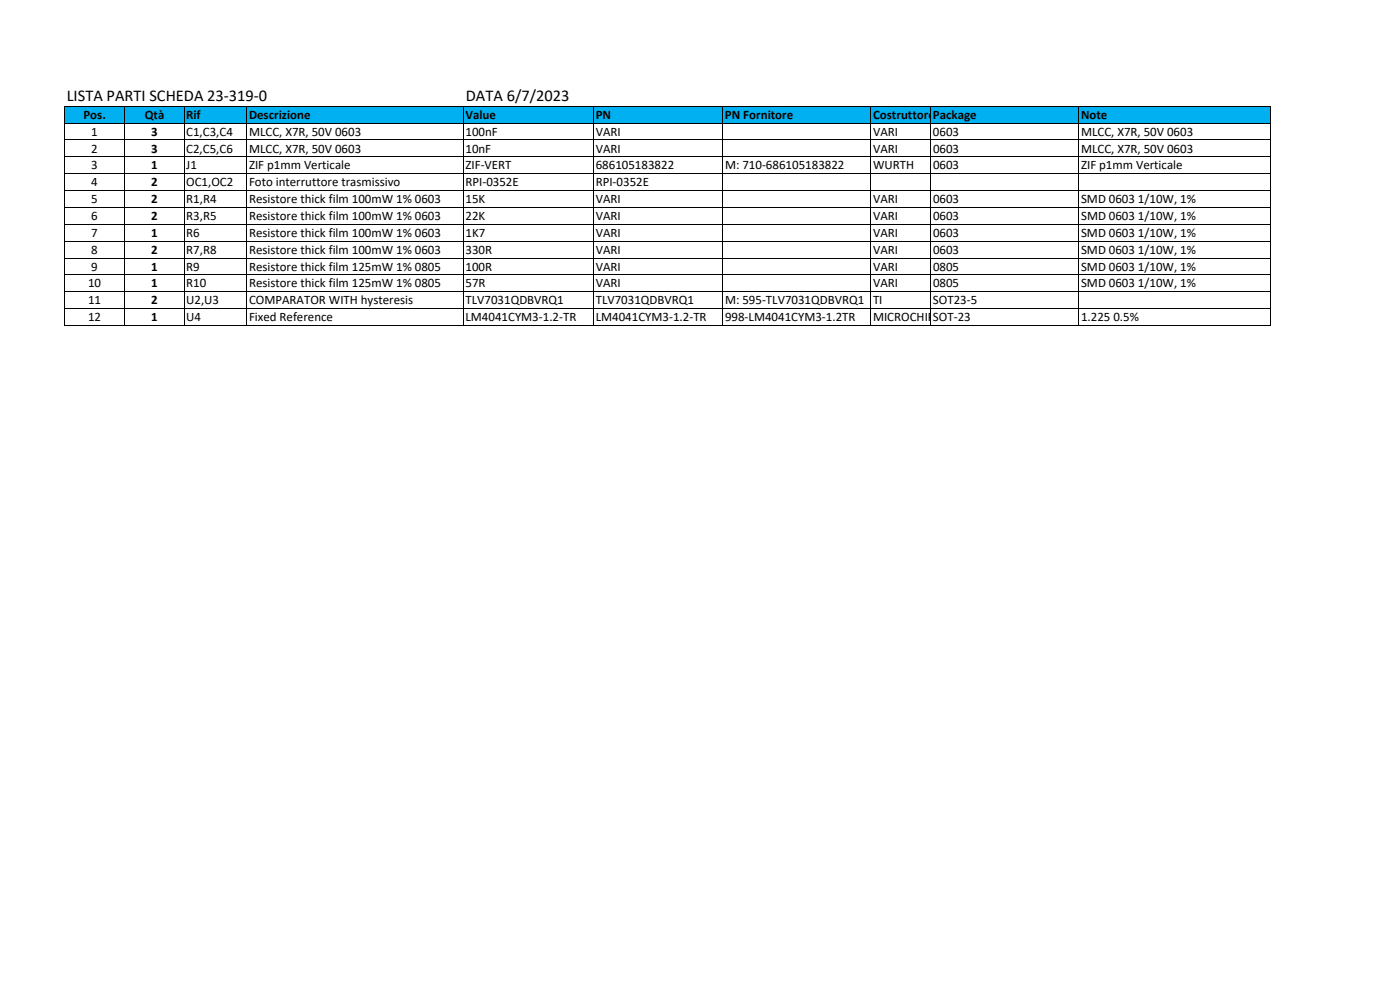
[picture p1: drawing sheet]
<svg xmlns="http://www.w3.org/2000/svg" width="420mm" height="297mm" viewBox="0 0 420 297" stroke-linecap="round" stroke-linejoin="round" font-family="sans-serif">
<defs><g id="words">
<g font-size="4.9">
<text x="20" y="30.3">LISTA PARTI SCHEDA 23‐319‐0</text>
<text x="139.8" y="30.3">DATA 6/7/2023</text>
</g>
<g font-size="3.9">
<text x="25" y="35.7">Pos.</text>
<text x="43.4" y="35.7">Qtà</text>
<text x="55.9" y="35.7">Rif</text>
<text x="74.7" y="35.7">Descrizione</text>
<text x="139.7" y="35.7">Value</text>
<text x="178.8" y="35.7">PN</text>
<text x="217.6" y="35.7">PN Fornitore</text>
<text x="262" y="35.7">CostruttorePackage</text>
<text x="324.4" y="35.7">Note</text>
<text x="27.4" y="40.7">1</text>
<text x="45.4" y="40.7">3</text>
<text x="55.9" y="40.7">C1,C3,C4</text>
<text x="74.7" y="40.7">MLCC, X7R, 50V 0603</text>
<text x="139.7" y="40.7">100nF</text>
<text x="178.8" y="40.7">VARI</text>
<text x="262" y="40.7">VARI</text>
<text x="280" y="40.7">0603</text>
<text x="324.4" y="40.7">MLCC, X7R, 50V 0603</text>
<text x="27.4" y="45.8">2</text>
<text x="45.4" y="45.8">3</text>
<text x="55.9" y="45.8">C2,C5,C6</text>
<text x="74.7" y="45.8">MLCC, X7R, 50V 0603</text>
<text x="139.7" y="45.8">10nF</text>
<text x="178.8" y="45.8">VARI</text>
<text x="262" y="45.8">VARI</text>
<text x="280" y="45.8">0603</text>
<text x="324.4" y="45.8">MLCC, X7R, 50V 0603</text>
<text x="27.4" y="50.8">3</text>
<text x="45.4" y="50.8">1</text>
<text x="55.9" y="50.8">J1</text>
<text x="74.7" y="50.8">ZIF p1mm Verticale</text>
<text x="139.7" y="50.8">ZIF‐VERT</text>
<text x="178.8" y="50.8">686105183822</text>
<text x="217.6" y="50.8">M: 710‐686105183822</text>
<text x="262" y="50.8">WURTH</text>
<text x="280" y="50.8">0603</text>
<text x="324.4" y="50.8">ZIF p1mm Verticale</text>
<text x="27.4" y="55.9">4</text>
<text x="45.4" y="55.9">2</text>
<text x="55.9" y="55.9">OC1,OC2</text>
<text x="74.7" y="55.9">Foto interruttore trasmissivo</text>
<text x="139.7" y="55.9">RPI‐0352E</text>
<text x="178.8" y="55.9">RPI‐0352E</text>
<text x="27.4" y="61">5</text>
<text x="45.4" y="61">2</text>
<text x="55.9" y="61">R1,R4</text>
<text x="74.7" y="61">Resistore thick film 100mW 1% 0603</text>
<text x="139.7" y="61">15K</text>
<text x="178.8" y="61">VARI</text>
<text x="262" y="61">VARI</text>
<text x="280" y="61">0603</text>
<text x="324.4" y="61">SMD 0603</text>
<text x="341.5" y="61">1/10W, 1%</text>
<text x="27.4" y="66">6</text>
<text x="27.4" y="71.1">7</text>
<text x="45.4" y="66">2</text>
<text x="45.4" y="71.1">1</text>
<text x="55.9" y="66">R3,R5</text>
<text x="55.9" y="71.1">R6</text>
<text x="74.7" y="71.1">Resistore thick film 100mW 1% 0603</text>
<text x="74.7" y="66">Resistore thick film 100mW 1% 0603</text>
<text x="139.7" y="71.1">1K7</text>
<text x="139.7" y="66">22K</text>
<text x="178.8" y="71.1">VARI</text>
<text x="178.8" y="66">VARI</text>
<text x="262" y="71.1">VARI</text>
<text x="262" y="66">VARI</text>
<text x="280" y="71.1">0603</text>
<text x="280" y="66">0603</text>
<text x="324.4" y="71.1">SMD 0603</text>
<text x="324.4" y="66">SMD 0603</text>
<text x="341.5" y="71.1">1/10W, 1%</text>
<text x="341.5" y="66">1/10W, 1%</text>
<text x="27.4" y="76.1">8</text>
<text x="45.4" y="76.1">2</text>
<text x="55.9" y="76.1">R7,R8</text>
<text x="74.7" y="76.1">Resistore thick film 100mW 1% 0603</text>
<text x="139.7" y="76.1">330R</text>
<text x="178.8" y="76.1">VARI</text>
<text x="262" y="76.1">VARI</text>
<text x="280" y="76.1">0603</text>
<text x="324.4" y="76.1">SMD 0603</text>
<text x="341.5" y="76.1">1/10W, 1%</text>
<text x="27.4" y="81.2">9</text>
<text x="45.4" y="81.2">1</text>
<text x="55.9" y="81.2">R9</text>
<text x="74.7" y="81.2">Resistore thick film 125mW 1% 0805</text>
<text x="139.7" y="81.2">100R</text>
<text x="178.8" y="81.2">VARI</text>
<text x="262" y="81.2">VARI</text>
<text x="280" y="81.2">0805</text>
<text x="324.4" y="81.2">SMD 0603</text>
<text x="341.5" y="81.2">1/10W, 1%</text>
<text x="26.4" y="86.3">10</text>
<text x="45.4" y="86.3">1</text>
<text x="55.9" y="86.3">R10</text>
<text x="74.7" y="86.3">Resistore thick film 125mW 1% 0805</text>
<text x="139.7" y="86.3">57R</text>
<text x="178.8" y="86.3">VARI</text>
<text x="262" y="86.3">VARI</text>
<text x="280" y="86.3">0805</text>
<text x="324.4" y="86.3">SMD 0603</text>
<text x="341.5" y="86.3">1/10W, 1%</text>
<text x="26.4" y="91.3">11</text>
<text x="45.4" y="91.3">2</text>
<text x="55.9" y="91.3">U2,U3</text>
<text x="74.7" y="91.3">COMPARATOR WITH hysteresis</text>
<text x="139.7" y="91.3">TLV7031QDBVRQ1</text>
<text x="178.8" y="91.3">TLV7031QDBVRQ1</text>
<text x="217.6" y="91.3">M: 595‐TLV7031QDBVRQ1 TI</text>
<text x="280" y="91.3">SOT23‐5</text>
<text x="26.4" y="96.4">12</text>
<text x="45.4" y="96.4">1</text>
<text x="55.9" y="96.4">U4</text>
<text x="74.7" y="96.4">Fixed Reference</text>
<text x="139.7" y="96.4">LM4041CYM3‐1.2‐TR</text>
<text x="178.8" y="96.4">LM4041CYM3‐1.2‐TR</text>
<text x="217.6" y="96.4">998‐LM4041CYM3‐1.2TR</text>
<text x="262" y="96.4">MICROCHIP</text>
<text x="280" y="96.4">SOT‐23</text>
<text x="324.4" y="96.4">1.225</text>
<text x="334.1" y="96.4">0.5%</text>
</g>
</g></defs>
<path d="M19.4 31.9h362v5.1h-362z" fill="#00b0f0"/>
<g fill="none" stroke="#000" stroke-width=".3">
<path d="M19.2 31.9v65.8M19.3 31.9h362.1v65.8h-362.1M19.3 36.9h362.1M37.2 31.9v65.8M55.2 31.9v65.8M74.1 31.9v65.8M139 31.9v65.8M178.1 31.9v65.8M216.9 31.9v65.8M261.3 31.9v65.8M279.3 31.9v65.8M323.8 31.9v65.8"/>
<path d="M19.3 42h362.1M19.3 47.1h362.1M19.3 52.1h362.1M19.3 57.2h362.1M19.3 62.2h362.1M19.3 67.3h362.1M19.3 72.4h362.1M19.3 77.4h362.1M19.3 82.5h362.1M19.3 87.5h362.1M19.3 92.6h362.1"/>
</g>
<use href="#words"/>
</svg>
